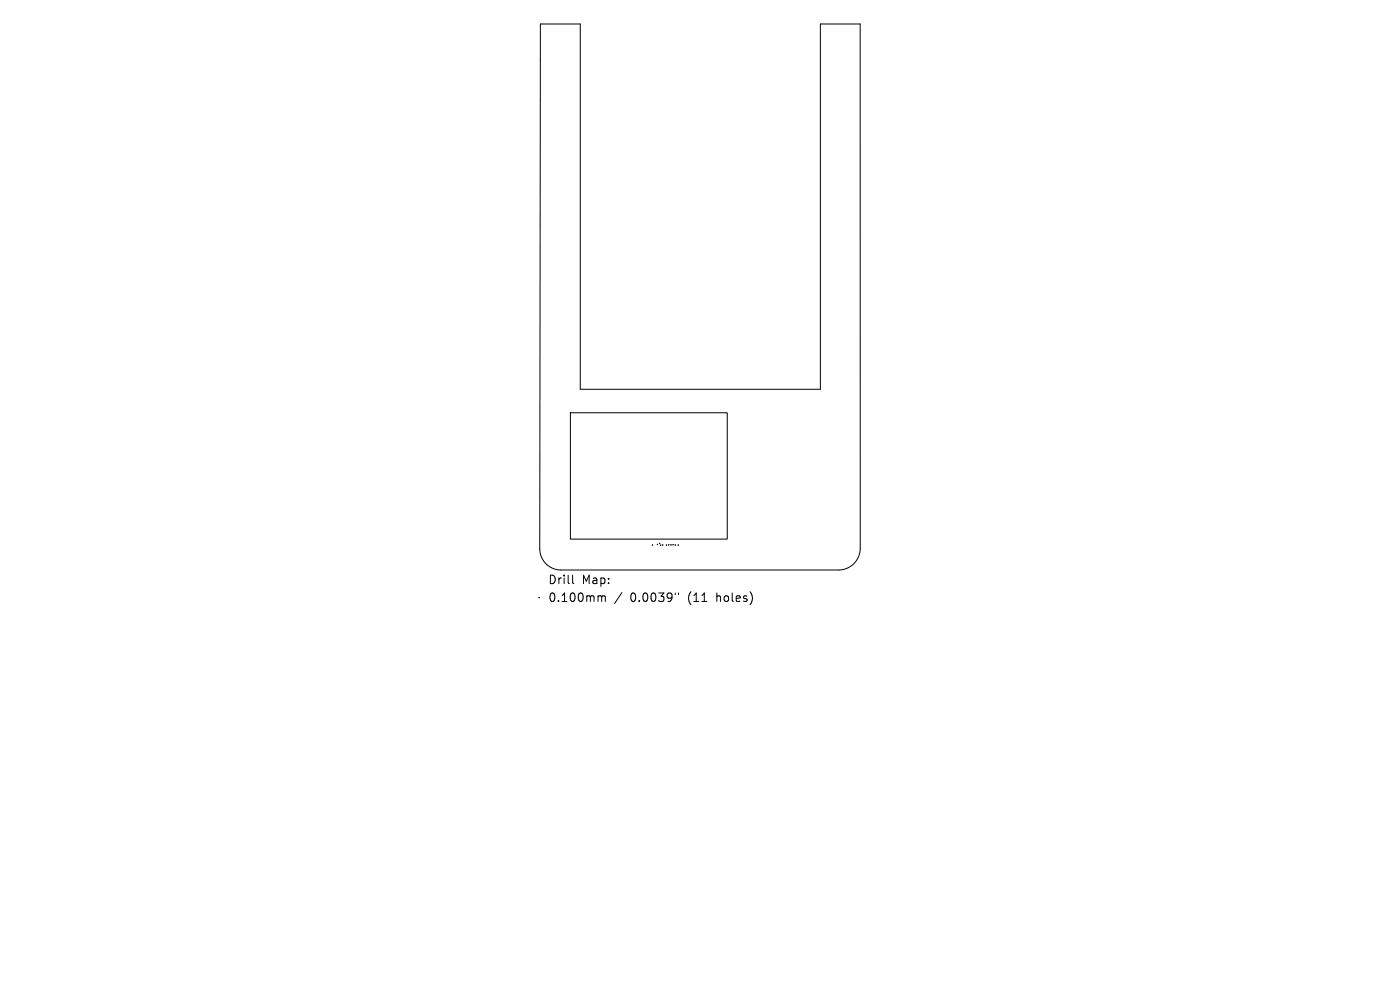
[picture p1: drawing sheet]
<svg xmlns="http://www.w3.org/2000/svg" width="297mm" height="210mm" viewBox="0 0 297 210" stroke-linecap="round" stroke-linejoin="round" font-family="sans-serif">
<defs><g id="words">
<g font-size="2.5">
<text x="116.2" y="124.2">Drill</text>
<text x="123.4" y="124.2">Map:</text>
<text x="116.2" y="127.9">0.100mm</text>
<text x="133.7" y="127.9">0.0039&quot;</text>
<text x="146.1" y="127.9">(11</text>
<text x="152.2" y="127.9">holes)</text>
</g>
</g></defs>
<g fill="none" stroke="#000" stroke-width=".21">
<path d="M114.6 5.1h8.5v77.5h50.9v-77.5h8.5v111.3a4.6 4.6 0 0 1-4.5 4.5h-59a4.5 4.5 0 0 1-4.5-4.5zM121 87.6h33.3v26.8h-33.3zM138.4 115.6l.1 .1M138.5 115.6l-.1 .1M139.4 115.5h.1M139.5 115.5h-.1M139.9 115.2l.1 .1M140 115.2l-.1 .1M140.1 115.6l.1 .1M140.2 115.6l-.1 .1M140.5 115.6l.1 .1M140.6 115.6l-.1 .1"/>
<path d="M141.4 115.6v.1M141.8 115.5l.1 .1M141.9 115.5l-.1 .1M142.3 115.5l.1 .1M142.4 115.5l-.1 .1M142.8 115.5v.1M143.2 115.6l.1 .1M143.3 115.6l-.1 .1M143.8 115.6l.1 .1M143.9 115.6l-.1 .1M114.3 126.7l.1 .1M114.4 126.7l-.1 .1"/>
<path d="M121.5 122v1.6l.2 .2M127.1 126.4l.5 .1v.1M127.6 126.6l.3-.2 .4 .1 .1 1.1M127.6 126.6v1M131.9 125.7l-1.5 2.3M143.2 125.8v.3M143.9 125.8v.3"/>
</g>
<use href="#words"/>
</svg>
